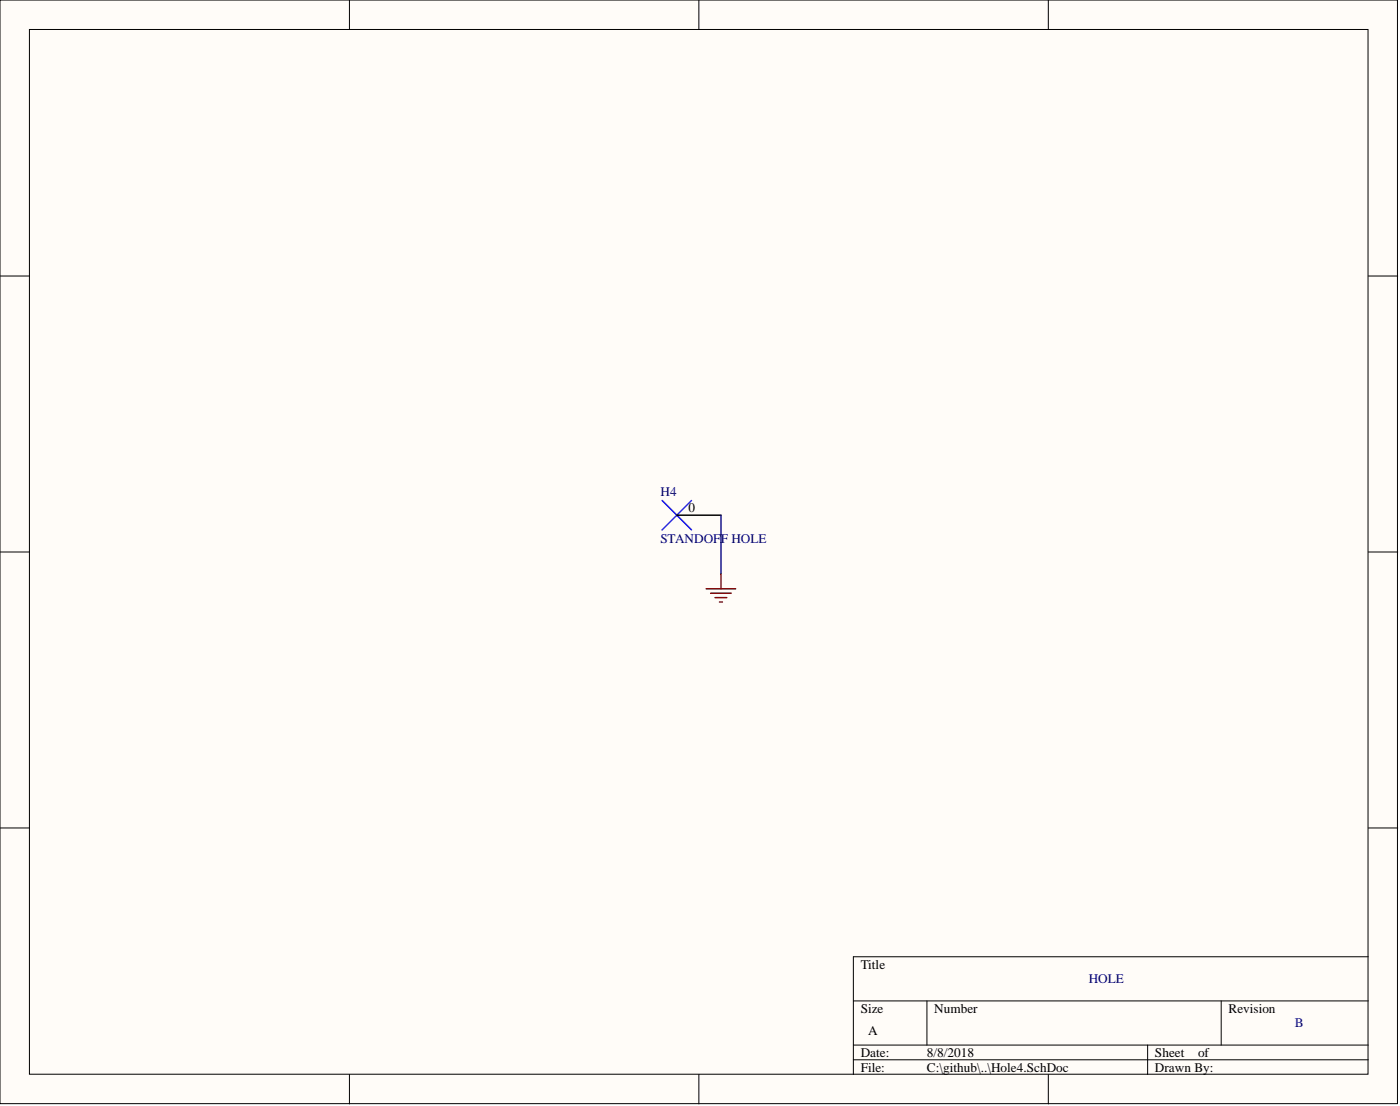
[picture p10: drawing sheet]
<svg xmlns="http://www.w3.org/2000/svg" width="241mm" height="190mm" viewBox="0 0 241 190" stroke-linecap="round" stroke-linejoin="round" font-family="sans-serif">
<defs><g id="words">
<g font-size="2.3" fill="#000080">
<text x="113.9" y="85.4">H4</text>
<text x="113.9" y="93.6">STANDOFF HOLE</text>
<text x="187.7" y="169.4">HOLE</text>
<text x="223.2" y="177">B</text>
</g>
<g font-size="2.3">
<text x="118.7" y="88.2">0</text>
<text x="148.4" y="166.8">Title</text>
<text x="148.4" y="174.4">Size</text>
<text x="149.6" y="178.2">A</text>
<text x="161" y="174.4">Number</text>
<text x="211.7" y="174.4">Revision</text>
<text x="148.4" y="182">Date:</text>
<text x="148.4" y="184.6">File:</text>
<text x="159.8" y="182">8/8/2018</text>
<text x="159.8" y="184.6">C:\github\..\Hole4.SchDoc</text>
<text x="199.1" y="182">Sheet</text>
<text x="199.1" y="184.6">Drawn By:</text>
<text x="206.5" y="182">of</text>
</g>
</g></defs>
<g fill="#fffcf8" stroke="#000" stroke-width=".17">
<path d="M0 0h240.9v190.1h-240.9z"/>
<path d="M5.1 5.1h230.7v179.9h-230.7z"/>
</g>
<g fill="none" stroke="#000" stroke-width=".17">
<path d="M60.2 0v5.1M120.5 0v5.1M180.7 0v5.1M0 47.5h5.1M235.8 47.5h5.1M0 95.1h5.1M235.8 95.1h5.1M0 142.6h5.1M235.8 142.6h5.1M147.1 172.4h88.7M159.8 172.4v7.6M210.5 172.4v7.6"/>
<path d="M235.8 164.8h-88.7v20.3M60.2 185.1v5M120.5 185.1v5M147.1 180h88.7M147.1 182.5h88.7M180.7 185.1v5M197.8 180v5.1"/>
</g>
<path d="M114.1 86.2l5.1 5.1M119.2 86.2l-5.1 5.1" fill="none" stroke="#00f" stroke-width=".25"/>
<path d="M116.7 88.7h7.6" fill="none" stroke="#000" stroke-width=".25"/>
<path d="M124.3 88.7v10.2" fill="none" stroke="#000080" stroke-width=".25"/>
<path d="M124.3 98.9v2.5M121.7 101.4h5.1M122.5 102.2h3.5M123.2 102.9h2.1M124 103.7h.5" fill="none" stroke="#800000" stroke-width=".25"/>
<use href="#words"/>
</svg>
